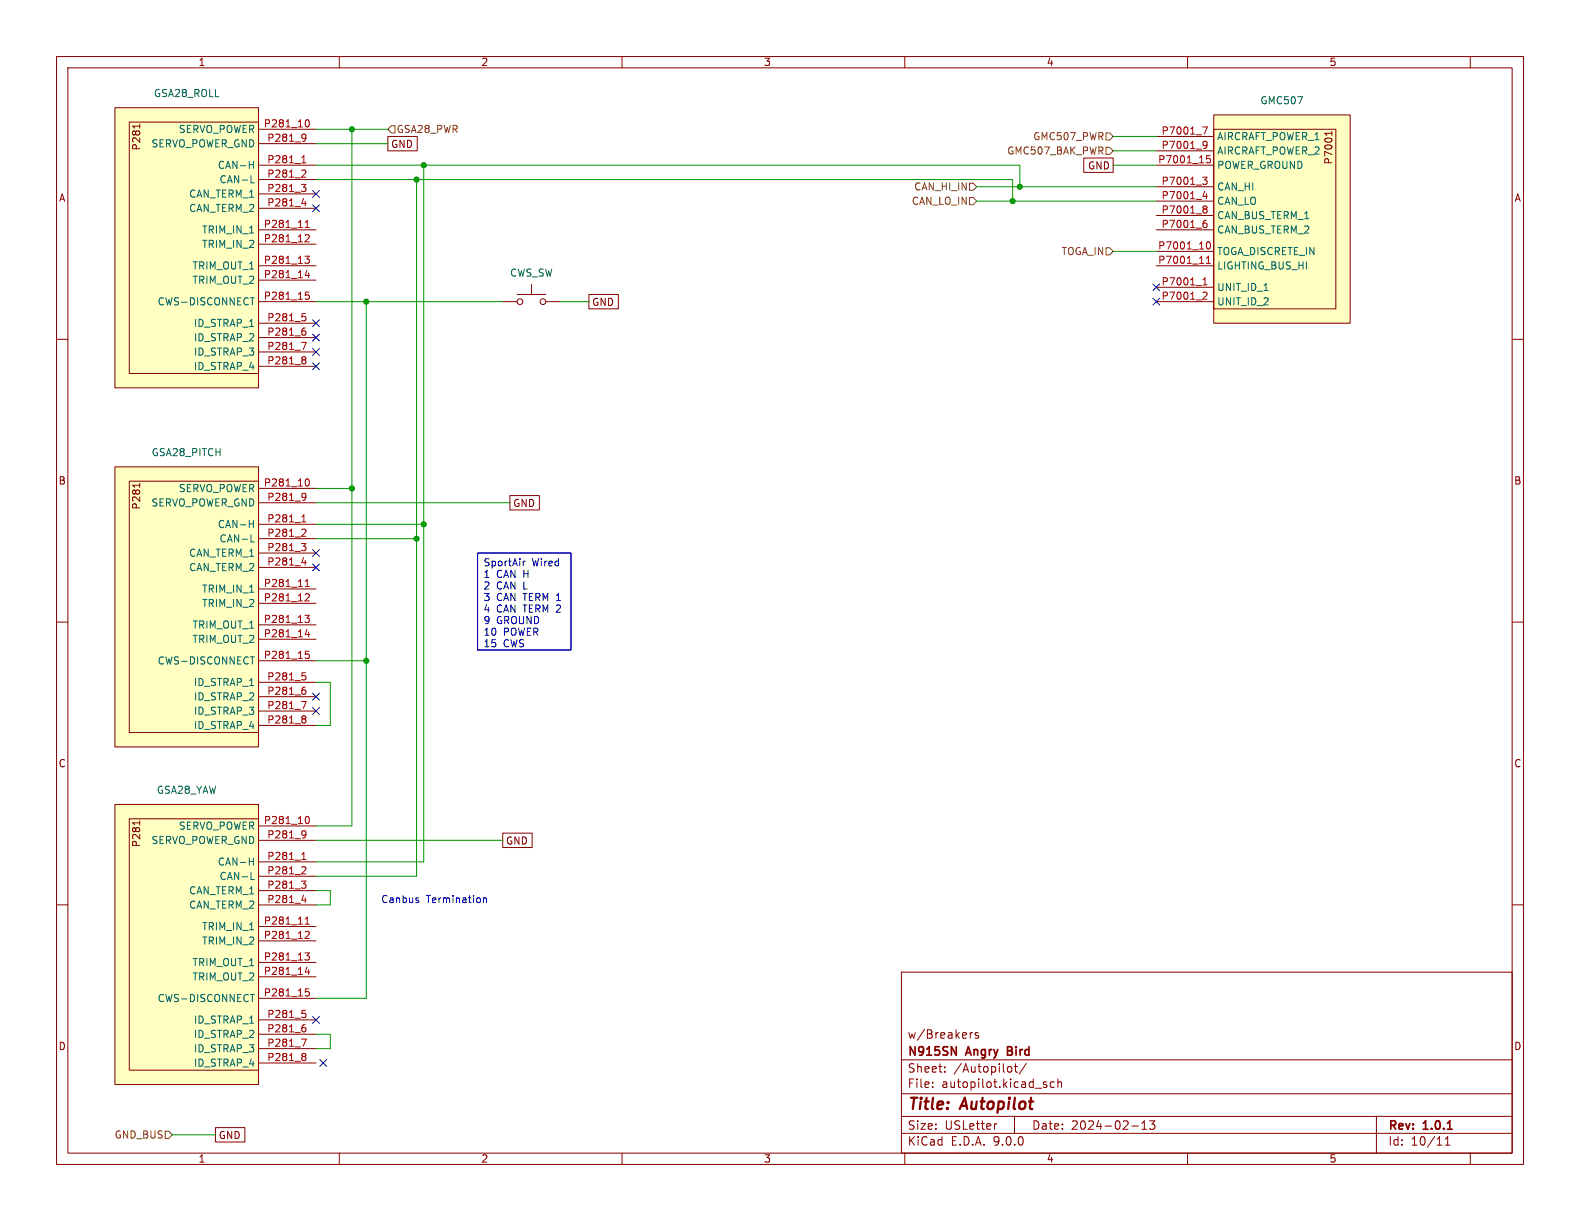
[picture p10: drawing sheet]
<svg xmlns="http://www.w3.org/2000/svg" width="279mm" height="216mm" viewBox="0 0 279 216" stroke-linecap="round" stroke-linejoin="round" font-family="sans-serif">
<defs><g id="words">
<g font-size="2.8" fill="#840000">
<text x="160.4" y="196.8">Title:</text>
<text x="170.1" y="196.8">Autopilot</text>
</g>
<g font-size="2.1" fill="#840000">
<text x="160.4" y="183.9">w/Breakers</text>
<text x="160.4" y="189.9">Sheet:</text>
<text x="160.4" y="187.1">N915SN</text>
<text x="168.6" y="189.9">/Autopilot/</text>
<text x="171" y="187.1">Angry</text>
<text x="178.8" y="187.1">Bird</text>
<text x="160.4" y="192.6">File:</text>
<text x="166.5" y="192.6">autopilot.kicad_sch</text>
<text x="160.4" y="202.8">KiCad</text>
<text x="160.4" y="200">Size:</text>
<text x="167.1" y="200">USLetter</text>
<text x="168.1" y="202.8">E.D.A.</text>
<text x="175.7" y="202.8">9.0.0</text>
<text x="182.4" y="200">Date:</text>
<text x="189.4" y="200">2024-02-13</text>
<text x="245.4" y="200.2">Rev:</text>
<text x="245.4" y="202.8">Id:</text>
<text x="249.5" y="202.8">10/11</text>
<text x="251.8" y="200.2">1.0.1</text>
</g>
<g font-size="1.8" fill="#840000">
<text x="35" y="11.9">1</text>
<text x="85" y="11.9">2</text>
<text x="135" y="11.9">3</text>
<text x="185" y="11.9">4</text>
<text x="235" y="11.9">5</text>
<text x="25" y="26.7" transform="rotate(-90 25 26.7)">P281</text>
<text x="69.1" y="26.4">GND</text>
<text x="235.8" y="29.2" transform="rotate(-90 235.8 29.2)">P7001</text>
<text x="10.3" y="35.9">A</text>
<text x="192.3" y="30.2">GND</text>
<text x="267.7" y="35.9">A</text>
<text x="104.6" y="54.3">GND</text>
<text x="10.3" y="85.9">B</text>
<text x="90.6" y="89.9">GND</text>
<text x="267.7" y="85.9">B</text>
<text x="25" y="90.2" transform="rotate(-90 25 90.2)">P281</text>
<text x="10.3" y="135.9">C</text>
<text x="267.7" y="135.9">C</text>
<text x="25" y="149.9" transform="rotate(-90 25 149.9)">P281</text>
<text x="89.4" y="149.5">GND</text>
<text x="10.3" y="185.9">D</text>
<text x="267.7" y="185.9">D</text>
<text x="38.6" y="201.6">GND</text>
<text x="35" y="205.8">1</text>
<text x="85" y="205.8">2</text>
<text x="135" y="205.8">3</text>
<text x="185" y="205.8">4</text>
<text x="235" y="205.8">5</text>
</g>
<g font-size="1.8" fill="#006464">
<text x="27.1" y="17.4">GSA28_ROLL</text>
<text x="31.5" y="23.7">SERVO_POWER</text>
<text x="222.8" y="18.6">GMC507</text>
<text x="26.7" y="26.3">SERVO_POWER_GND</text>
<text x="215.1" y="25">AIRCRAFT_POWER_1</text>
<text x="215.1" y="27.5">AIRCRAFT_POWER_2</text>
<text x="33.3" y="35.2">CAN_TERM_1</text>
<text x="38.4" y="30.1">CAN-H</text>
<text x="38.7" y="32.6">CAN-L</text>
<text x="215.1" y="30.1">POWER_GROUND</text>
<text x="215.1" y="33.9">CAN_HI</text>
<text x="33.3" y="37.7">CAN_TERM_2</text>
<text x="35.6" y="41.5">TRIM_IN_1</text>
<text x="215.1" y="36.4">CAN_LO</text>
<text x="215.1" y="39">CAN_BUS_TERM_1</text>
<text x="215.1" y="41.5">CAN_BUS_TERM_2</text>
<text x="33.9" y="47.9">TRIM_OUT_1</text>
<text x="35.6" y="44">TRIM_IN_2</text>
<text x="215.1" y="45.3">TOGA_DISCRETE_IN</text>
<text x="215.1" y="47.9">LIGHTING_BUS_HI</text>
<text x="33.9" y="50.4">TRIM_OUT_2</text>
<text x="90.1" y="49.1">CWS_SW</text>
<text x="215.1" y="51.7">UNIT_ID_1</text>
<text x="27.8" y="54.2">CWS-DISCONNECT</text>
<text x="34.2" y="58">ID_STRAP_1</text>
<text x="215.1" y="54.2">UNIT_ID_2</text>
<text x="34.2" y="60.6">ID_STRAP_2</text>
<text x="34.2" y="63.1">ID_STRAP_3</text>
<text x="34.2" y="65.6">ID_STRAP_4</text>
<text x="26.7" y="80.9">GSA28_PITCH</text>
<text x="26.7" y="89.8">SERVO_POWER_GND</text>
<text x="31.5" y="87.2">SERVO_POWER</text>
<text x="38.4" y="93.6">CAN-H</text>
<text x="33.3" y="98.7">CAN_TERM_1</text>
<text x="33.3" y="101.2">CAN_TERM_2</text>
<text x="38.7" y="96.1">CAN-L</text>
<text x="35.6" y="105">TRIM_IN_1</text>
<text x="35.6" y="107.5">TRIM_IN_2</text>
<text x="33.9" y="111.4">TRIM_OUT_1</text>
<text x="33.9" y="113.9">TRIM_OUT_2</text>
<text x="27.8" y="117.7">CWS-DISCONNECT</text>
<text x="34.2" y="121.5">ID_STRAP_1</text>
<text x="34.2" y="124.1">ID_STRAP_2</text>
<text x="34.2" y="126.6">ID_STRAP_3</text>
<text x="34.2" y="129.1">ID_STRAP_4</text>
<text x="27.6" y="140.6">GSA28_YAW</text>
<text x="26.7" y="149.5">SERVO_POWER_GND</text>
<text x="31.5" y="146.9">SERVO_POWER</text>
<text x="38.4" y="153.3">CAN-H</text>
<text x="38.7" y="155.8">CAN-L</text>
<text x="33.3" y="158.3">CAN_TERM_1</text>
<text x="33.3" y="160.9">CAN_TERM_2</text>
<text x="35.6" y="164.7">TRIM_IN_1</text>
<text x="35.6" y="167.2">TRIM_IN_2</text>
<text x="33.9" y="171">TRIM_OUT_1</text>
<text x="33.9" y="173.6">TRIM_OUT_2</text>
<text x="27.8" y="177.4">CWS-DISCONNECT</text>
<text x="34.2" y="181.2">ID_STRAP_1</text>
<text x="34.2" y="183.7">ID_STRAP_2</text>
<text x="34.2" y="186.3">ID_STRAP_3</text>
<text x="34.2" y="188.8">ID_STRAP_4</text>
</g>
<g font-size="1.8" fill="#a90000">
<text x="46.6" y="22.6">P281_10</text>
<text x="205.3" y="23.9">P7001_7</text>
<text x="47.2" y="25.1">P281_9</text>
<text x="47.2" y="29">P281_1</text>
<text x="204.7" y="29">P7001_15</text>
<text x="205.3" y="26.4">P7001_9</text>
<text x="47.2" y="31.5">P281_2</text>
<text x="47.2" y="34">P281_3</text>
<text x="205.3" y="32.8">P7001_3</text>
<text x="205.3" y="35.3">P7001_4</text>
<text x="46.6" y="40.4">P281_11</text>
<text x="47.2" y="36.6">P281_4</text>
<text x="205.3" y="37.8">P7001_8</text>
<text x="205.3" y="40.4">P7001_6</text>
<text x="46.6" y="42.9">P281_12</text>
<text x="46.6" y="46.7">P281_13</text>
<text x="204.7" y="44.2">P7001_10</text>
<text x="204.7" y="46.7">P7001_11</text>
<text x="46.6" y="49.3">P281_14</text>
<text x="46.6" y="53.1">P281_15</text>
<text x="205.3" y="50.5">P7001_1</text>
<text x="205.3" y="53.1">P7001_2</text>
<text x="47.2" y="56.9">P281_5</text>
<text x="47.2" y="59.4">P281_6</text>
<text x="47.2" y="62">P281_7</text>
<text x="47.2" y="64.5">P281_8</text>
<text x="46.6" y="86.1">P281_10</text>
<text x="47.2" y="88.6">P281_9</text>
<text x="47.2" y="92.5">P281_1</text>
<text x="47.2" y="95">P281_2</text>
<text x="47.2" y="97.5">P281_3</text>
<text x="47.2" y="100.1">P281_4</text>
<text x="46.6" y="103.9">P281_11</text>
<text x="46.6" y="106.4">P281_12</text>
<text x="46.6" y="110.2">P281_13</text>
<text x="46.6" y="112.8">P281_14</text>
<text x="46.6" y="116.6">P281_15</text>
<text x="47.2" y="120.4">P281_5</text>
<text x="47.2" y="122.9">P281_6</text>
<text x="47.2" y="125.5">P281_7</text>
<text x="47.2" y="128">P281_8</text>
<text x="46.6" y="145.8">P281_10</text>
<text x="47.2" y="148.3">P281_9</text>
<text x="47.2" y="152.1">P281_1</text>
<text x="47.2" y="154.7">P281_2</text>
<text x="47.2" y="157.2">P281_3</text>
<text x="47.2" y="159.8">P281_4</text>
<text x="46.6" y="163.6">P281_11</text>
<text x="46.6" y="166.1">P281_12</text>
<text x="46.6" y="169.9">P281_13</text>
<text x="46.6" y="172.5">P281_14</text>
<text x="46.6" y="176.3">P281_15</text>
<text x="47.2" y="180.1">P281_5</text>
<text x="47.2" y="182.6">P281_6</text>
<text x="47.2" y="185.2">P281_7</text>
<text x="47.2" y="187.7">P281_8</text>
</g>
<g font-size="1.8" fill="#725600">
<text x="70" y="23.7">GSA28_PWR</text>
<text x="178" y="27.5">GMC507_BAK_PWR</text>
<text x="182.6" y="25">GMC507_PWR</text>
<text x="161.6" y="33.9">CAN_HI_IN</text>
<text x="161.1" y="36.4">CAN_LO_IN</text>
<text x="187.6" y="45.3">TOGA_IN</text>
<text x="20.2" y="201.5">GND_BUS</text>
</g>
<g font-size="1.8" fill="#0000c2">
<text x="85.4" y="100.5">SportAir</text>
<text x="94.1" y="100.5">Wired</text>
<text x="85.4" y="102.5">1</text>
<text x="85.4" y="104.6">2</text>
<text x="85.4" y="106.6">3</text>
<text x="87.8" y="102.5">CAN H</text>
<text x="87.8" y="104.6">CAN L</text>
<text x="87.8" y="106.6">CAN TERM 1</text>
<text x="85.4" y="108.6">4</text>
<text x="85.4" y="110.7">9</text>
<text x="85.4" y="112.7">10</text>
<text x="87.8" y="108.6">CAN TERM 2</text>
<text x="87.8" y="110.7">GROUND</text>
<text x="89" y="112.7">POWER</text>
<text x="85.4" y="114.8">15</text>
<text x="89" y="114.8">CWS</text>
<text x="67.3" y="159.8">Canbus</text>
<text x="75.4" y="159.8">Termination</text>
</g>
</g></defs>
<g fill="none" stroke="#840000" stroke-width=".18">
<path d="M10 10h259.4v195.9h-259.4zM12 12h255.4v191.9h-255.4zM60 10v2M110 10v2M160 10v2M210 10v2M260 10v2M88.9 53.3h2.5M91.4 52.1h5.1M94 50.3v1.8M96.5 53.3h2.6M10 60h2"/>
<path d="M267.4 60h2M10 110h2M267.4 110h2M10 160h2M159.4 171.9h108v32h-108zM267.4 160h2M159.4 197.4h108M159.4 193.4h108M159.4 187.4h108M164.9 192.1v.2M164.9 191.4v.1M167.1 189.4v.2"/>
<path d="M167.1 188.7v.1M171.6 182.6v1M172 182.6l-.3 .1-.1 .2M173 182.7l-.4-.1-.2 .2 .1 .2 .5 .2v.3h-.6M176.3 198.7l-.3 .1M178.6 188.6l.3 .3v.4l-.3 .3M179.4 188.6h.5M179.4 197.4v3M179.6 188.1v1.3l.3 .2M181.5 188l-1.3 1.9M184.7 191.8l.4 .1v.2l-.2 .2h-.3M184.7 191.3l.4 .1"/>
<path d="M186.4 191.4l-.4-.1-.3 .3v.4l.2 .2h.5M187.1 191.4l.2-.1 .3 .1 .1 .9M187.1 190.8v1.5M200.1 199.1h1.2M201.9 199.7h.9M201.9 198.6l.5-.4v1.5M203.3 198.2h.9l-.5 .6 .4 .1v.6l-.2 .2h-.4l-.2-.2M243.4 197.4v6.5M60 203.9v2M110 203.9v2M159.4 200.4h108M160 203.9v2"/>
<path d="M210 203.9v2M255.6 202.5h.8M255.6 201.4l.4-.4v1.5M260 203.9v2"/>
<circle cx="91.9" cy="53.3" r=".51"/>
<circle cx="96" cy="53.3" r=".51"/>
</g>
<path d="M168.2 185.1l.9 1.5v-1.5M178.2 185.8h.5M178.7 185.1h-.5v1.5h.5M256 199.7h.8" fill="none" stroke="#840000" stroke-width=".3"/>
<g fill="#ffffc2">
<path d="M20.3 19.1h25.4v49.5h-25.4z"/>
<path d="M22.9 21.6h22.8v44.4h-22.8z"/>
</g>
<g fill="none" stroke="#840000" stroke-width=".18">
<path d="M20.3 19.1h25.4v49.5h-25.4zM22.9 21.6h22.8v44.4h-22.8zM24.7 21.9v.8M45.7 22.9h10.2M45.7 25.4h10.2M45.7 29.2h10.2M45.7 31.8h10.2M45.7 34.3h10.2M45.7 36.8h10.2M45.7 40.6h10.2M45.7 43.2h10.2M45.7 47h10.2"/>
<path d="M45.7 49.5h10.2M45.7 53.3h10.2M45.7 57.2h10.2M45.7 59.7h10.2M45.7 62.2h10.2M45.7 64.8h10.2"/>
</g>
<g fill="none" stroke="#a90000" stroke-width=".18">
<path d="M53.3 32.6h.8l-.4 .5 .3 .1 .1 .4-.2 .3h-.4M53.4 28.8h.7M53.4 36h.8M53.5 27.8l.2-.3v1.3M53.6 30.1h.4l.1 .3-.8 .9h.8M53.6 23.7l.4 .1a.84 .84 0 0 1-.3 1.2M54 35.6v.8M54 39.3l.3-.3v1.2M54.1 24.3l-.2 .2h-.3M54.2 21.2h.1a.68 .68 0 0 1 .4 .6 .68 .68 0 0 1-.4 .6h-.1M53.4 55.5h.6M53.6 55.9h.3l.2 .3-.1 .5h-.4"/>
<path d="M53.6 58.5h.3l.2 .2-.1 .5-.4 .1M53.7 58h.3M53.9 45.3h.8l-.4 .5 .3 .1 .1 .4-.2 .3h-.4M54 40.2h.7M54 51.7h.6M54.2 41.5l.4 .1 .1 .3-.8 .9h.8M54.2 52.1h.3l.2 .3-.1 .5h-.4M54.3 47.8l-.3 .9h.8M54.6 48.3v.8M53.3 60.5h.9l-.6 1.3M53.6 63.1h.3l.2 .2-.2 .3M53.6 63.6h.3"/>
<path d="M53.9 63.6l.2 .3v.2l-.1 .2-.4 .1"/>
</g>
<path d="M44.1 29.1h.7M44.4 32.3h.6M44.8 28.5v1.3M44.3 52.6h.7" fill="none" stroke="#006464" stroke-width=".18"/>
<g fill="#ffffc2">
<path d="M214.6 20.3h24.2v36.9h-24.2z"/>
<path d="M214.6 22.9h21.6v31.7h-21.6z"/>
</g>
<g fill="none" stroke="#840000" stroke-width=".18">
<path d="M204.5 24.1h10.1M204.5 26.7h10.1M204.5 29.2h10.1M204.5 33h10.1M204.5 35.6h10.1M204.5 38.1h10.1M214.6 20.3h24.2v36.9h-24.2zM214.6 22.9h21.6v31.7h-21.6zM235.5 23.2v.7M235.5 23.6h-1.2l.3 .2M204.5 40.6h10.1M204.5 44.5h10.1"/>
<path d="M204.5 47h10.1M204.5 50.8h10.1M204.5 53.3h10.1"/>
</g>
<g fill="none" stroke="#a90000" stroke-width=".18">
<path d="M212.7 22.4h.8l-.5 1.3M212.7 31.3h.8l-.5 .5 .4 .1 .1 .5-.3 .2h-.4M212.8 25h.4l.2 .1a.84 .84 0 0 1-.3 1.2h-.3M212.8 36.5l.4-.1 .2 .1 .1 .2-.3 .3M212.8 39.5l.4-.1 .3 .3-.2 .5h-.5M212.8 36.9l.2 .1M213 37h.2M213 37h-.2M213 33.8l-.3 .9h.8M213.2 37l.3 .2-.1 .4-.2 .1-.4-.1M213.3 34.3v.8M213.3 39l-.4 .1"/>
<path d="M213.5 25.5l-.3 .3-.4-.1M214 27.5h-.6l-.1 .6 .2-.1 .4 .1 .2 .1-.1 .5-.2 .1-.5-.1M212.7 50.4h.8M212.7 49.5l.4-.4v1.3M212.9 51.7h.4l.2 .3-.8 .9h.8M213.3 46.6h.8M213.3 45.7l.4-.4v1.3M213.5 42.8h.1a.68 .68 0 0 1 .5 .6 .68 .68 0 0 1-.5 .6 .84 .84 0 0 1-.1-1.2z"/>
</g>
<g fill="#ffffc2">
<path d="M20.3 82.6h25.4v49.5h-25.4z"/>
<path d="M22.9 85.1h22.8v44.4h-22.8z"/>
</g>
<g fill="none" stroke="#840000" stroke-width=".18">
<path d="M20.3 82.6h25.4v49.5h-25.4zM22.9 85.1h22.8v44.4h-22.8zM24.7 85.4v.8M45.7 86.4h10.2M45.7 88.9h10.2M45.7 92.7h10.2M45.7 95.3h10.2M45.7 97.8h10.2M45.7 100.3h10.2M45.7 104.1h10.2M45.7 106.7h10.2M45.7 110.5h10.2"/>
<path d="M45.7 113h10.2M45.7 116.8h10.2M45.7 120.7h10.2M45.7 123.2h10.2M45.7 125.7h10.2M45.7 128.3h10.2"/>
</g>
<g fill="none" stroke="#a90000" stroke-width=".18">
<path d="M53.3 96.1h.8l-.4 .5 .3 .1 .1 .4-.2 .3h-.4M53.4 92.3h.7M53.4 99.5h.8M53.5 91.3l.2-.3v1.3M53.6 93.6h.4l.1 .3-.8 .9h.8M53.6 87.2l.4 .1a.84 .84 0 0 1-.3 1.2M54 99.1v.8M54.1 87.8l-.2 .2h-.3M54.2 84.7h.1a.68 .68 0 0 1 .4 .6 .68 .68 0 0 1-.4 .6h-.1M53.4 119h.6M53.6 119.4h.3l.2 .3-.1 .5h-.4M53.9 108.8h.8l-.4 .5 .3 .1 .1 .4-.2 .3h-.4"/>
<path d="M54 103.7h.7M54 102.8l.3-.3v1.2M54 115.2h.6M54.2 105l.4 .1 .1 .3-.8 .9h.8M54.2 115.6h.3l.2 .3-.1 .5h-.4M54.3 111.3l-.3 .9h.8M54.6 111.8v.8M53.3 124h.9l-.6 1.3M53.6 122h.3l.2 .2-.1 .5-.4 .1M53.6 126.6h.3l.2 .2-.2 .3M53.6 127.1h.3M53.7 121.5h.3"/>
<path d="M53.9 127.1l.2 .3v.2l-.1 .2-.4 .1"/>
</g>
<path d="M44.1 92.6h.7M44.4 95.8h.6M44.8 92v1.3M44.3 116.1h.7" fill="none" stroke="#006464" stroke-width=".18"/>
<g fill="#ffffc2">
<path d="M20.3 142.2h25.4v49.6h-25.4z"/>
<path d="M22.9 144.8h22.8v44.4h-22.8z"/>
</g>
<g fill="none" stroke="#840000" stroke-width=".18">
<path d="M68.6 24.1h5.2v2.6h-5.2zM191.6 27.9h5.2v2.6h-5.2zM104.1 52.1h5.2v2.5h-5.2zM90.2 87.6h5.2v2.6h-5.2zM20.3 142.2h25.4v49.6h-25.4zM22.9 144.8h22.8v44.4h-22.8zM24.7 145.1v.8M45.7 146.1h10.2M45.7 148.6h10.2M45.7 152.4h10.2M45.7 154.9h10.2M45.7 157.5h10.2"/>
<path d="M88.9 147.3h5.2v2.6h-5.2zM45.7 160h10.2M45.7 163.8h10.2M45.7 166.4h10.2M45.7 170.2h10.2M45.7 172.7h10.2M45.7 176.5h10.2M38.1 199.4h5.2v2.5h-5.2zM45.7 180.3h10.2M45.7 182.9h10.2M45.7 185.4h10.2M45.7 188h10.2"/>
</g>
<g fill="none" stroke="#a90000" stroke-width=".18">
<path d="M53.3 155.8h.8l-.4 .5 .3 .1 .1 .4-.2 .3h-.4M53.4 152h.7M53.4 159.2h.8M53.5 151l.2-.3v1.3M53.6 153.3h.4l.1 .3-.8 .9h.8M53.6 146.9l.4 .1a.84 .84 0 0 1-.3 1.2M54 158.8v.8M54.1 147.4l-.2 .3h-.3M54.2 144.4h.1a.68 .68 0 0 1 .4 .6 .68 .68 0 0 1-.4 .6h-.1M53.4 178.7h.6M53.6 179.1h.3l.2 .3-.1 .5h-.4M53.9 168.5h.8l-.4 .5 .3 .1 .1 .4-.2 .3h-.4"/>
<path d="M54 163.4h.7M54 162.5l.3-.4v1.3M54 174.8h.6M54.2 164.7h.4l.1 .3-.8 1h.8M54.2 175.3h.3l.2 .3-.1 .4-.4 .1M54.3 171l-.3 .9h.8M54.6 171.5v.8M53.3 183.7h.9l-.6 1.3M53.6 181.7h.3l.2 .2-.1 .4-.4 .2M53.6 186.3h.3l.2 .2-.2 .3M53.6 186.8h.3M53.7 181.2h.3"/>
<path d="M53.9 186.8l.2 .3v.2l-.1 .2h-.4"/>
</g>
<path d="M44.1 152.3h.7M44.4 155.5h.6M44.8 151.7v1.3M44.3 175.8h.7" fill="none" stroke="#006464" stroke-width=".18"/>
<path d="M68.6 22.9l.6-.7h.6v1.3h-.6zM171.4 34.9h.7l.6 .7-.6 .6h-.7zM171.4 32.4h.7l.6 .6-.6 .7h-.7zM195.6 23.5h.6l.6 .6-.6 .7h-.6zM195.6 26h.6l.6 .7-.6 .6h-.6zM195.6 43.8h.6l.6 .7-.6 .6h-.6zM29.2 200h.6l.7 .7-.7 .6h-.6z" fill="none" stroke="#725600" stroke-width=".18"/>
<g fill="none" stroke="#009600" stroke-width=".18">
<path d="M55.9 25.4h12.7M55.9 31.8h123.2v3.8M55.9 29.2h124.4v3.8M55.9 22.9h12.7M62.2 22.9v123.2h-6.3M73.7 31.8v123.1h-17.8M74.9 29.2v123.2h-19M172.7 33h31.8M172.7 35.6h31.8M196.8 29.2h7.7M196.8 24.1h7.7M196.8 26.7h7.7"/>
<path d="M55.9 53.3h33M64.8 53.3v123.2h-8.9M99.1 53.3h5M196.8 44.5h7.7M55.9 95.3h17.8M55.9 88.9h34.3M55.9 86.4h6.3M55.9 92.7h19M55.9 116.8h8.9M55.9 120.7h2.5v7.6h-2.5M55.9 157.5h2.5v2.5h-2.5M55.9 148.6h33"/>
<path d="M55.9 182.9h2.5v2.5h-2.5M30.5 200.7h7.6"/>
</g>
<g fill="none" stroke="#000084" stroke-width=".18">
<path d="M55.3 36.2l1.2 1.2M55.3 33.7l1.2 1.2M56.5 36.2l-1.2 1.2M56.5 33.7l-1.2 1.2M55.3 56.5l1.2 1.3M55.3 59.1l1.2 1.2M56.5 56.5l-1.2 1.3M56.5 59.1l-1.2 1.2M203.9 50.2l1.2 1.2M203.9 52.7l1.2 1.2M205.1 50.2l-1.2 1.2M205.1 52.7l-1.2 1.2"/>
<path d="M55.3 64.2l1.2 1.2M55.3 61.6l1.2 1.2M56.5 64.2l-1.2 1.2M56.5 61.6l-1.2 1.2M55.3 97.2l1.2 1.2M55.3 99.7l1.2 1.2M56.5 97.2l-1.2 1.2M56.5 99.7l-1.2 1.2M55.3 125.1l1.2 1.2M55.3 122.6l1.2 1.2M56.5 125.1l-1.2 1.2M56.5 122.6l-1.2 1.2"/>
<path d="M55.3 179.7l1.2 1.2M56.5 179.7l-1.2 1.2M56.5 187.4l1.3 1.2M57.8 187.4l-1.3 1.2"/>
</g>
<path d="M84.5 97.8h16.5v17.1h-16.5zM92.5 99.2v.9M92.9 99.2l-.4 .3M73.9 159.2l.2 .2-.2 .2M73.9 158.8h.1M85.5 158.8v.8M85.5 158.9l.2-.1h.3v.8" fill="none" stroke="#0000c2" stroke-width=".18"/>
<g fill="#009600" stroke="#009600" stroke-width=".18">
<circle cx="62.2" cy="86.4" r=".46"/>
<circle cx="73.7" cy="95.3" r=".46"/>
<circle cx="64.8" cy="53.3" r=".46"/>
<circle cx="64.8" cy="116.8" r=".46"/>
<circle cx="180.3" cy="33" r=".46"/>
<circle cx="179.1" cy="35.6" r=".46"/>
<circle cx="62.2" cy="22.9" r=".46"/>
<circle cx="74.9" cy="29.2" r=".46"/>
<circle cx="73.7" cy="31.8" r=".46"/>
<circle cx="74.9" cy="92.7" r=".46"/>
</g>
<use href="#words"/>
</svg>
